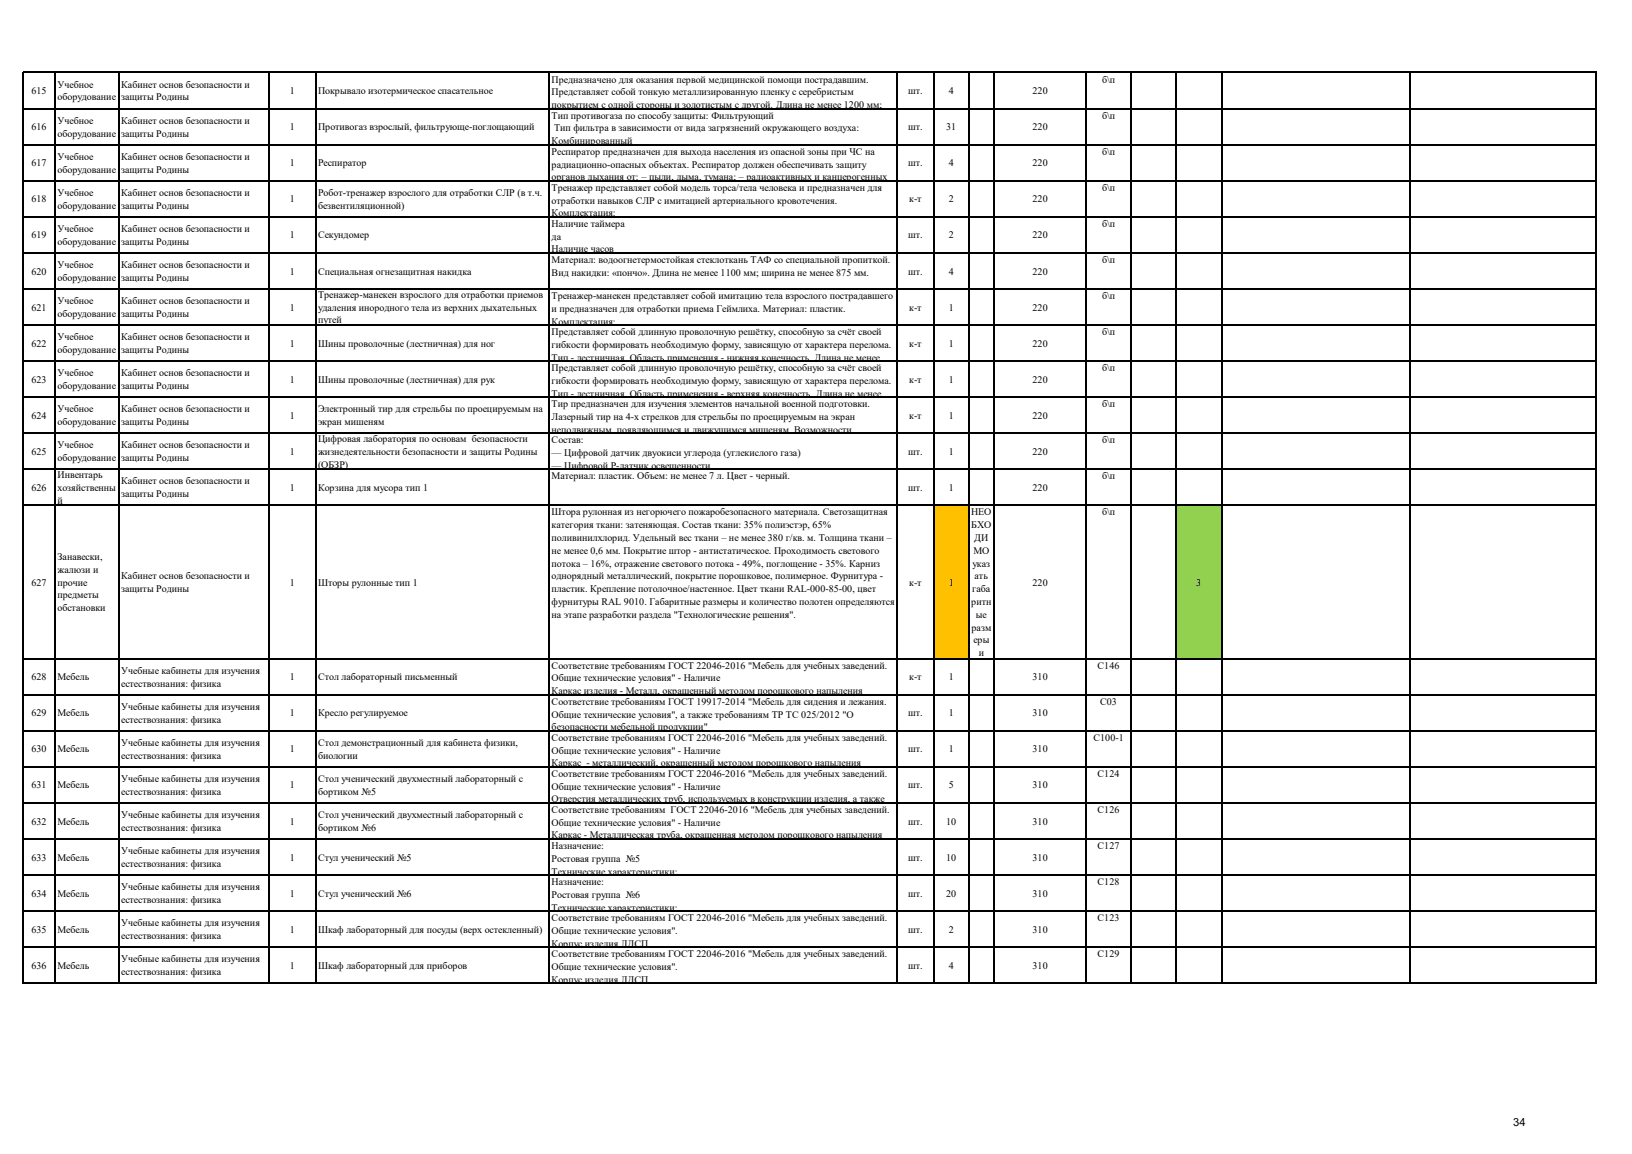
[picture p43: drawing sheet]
<svg xmlns="http://www.w3.org/2000/svg" width="297mm" height="210mm" viewBox="0 0 297 210" stroke-linecap="round" stroke-linejoin="round" font-family="sans-serif">
<defs><g id="words">
<text font-size="2" x="275.4" y="205">34</text>
<g font-size="1.8">
<text x="5.7" y="17.1">615</text>
<text x="10.5" y="16">Учебное</text>
<text x="22.1" y="16">Кабинет основ безопасности и</text>
<text x="52.8" y="17.1">1</text>
<text x="57.9" y="17.1">Покрывало изотермическое спасательное</text>
<text x="100.4" y="15">Предназначено для оказания первой медицинской помощи пострадавшим.</text>
<text x="100.4" y="17.4">Представляет собой тонкую металлизированную пленку с серебристым</text>
<text x="165.3" y="17.1">шт.</text>
<text x="172.7" y="17.1">4</text>
<text x="187.9" y="17.1">220</text>
<text x="200.6" y="15">б\п</text>
<text x="5.7" y="23.7">616</text>
<text x="10.5" y="18.3">оборудование</text>
<text x="10.5" y="22.5">Учебное</text>
<text x="22.1" y="18.3">защиты Родины</text>
<text x="22.1" y="22.5">Кабинет основ безопасности и</text>
<text x="52.8" y="23.7">1</text>
<text x="57.9" y="23.7">Противогаз взрослый, фильтрующе-поглощающий</text>
<text x="100.4" y="19.7">покрытием с одной стороны и золотистым с другой. Длина не менее 1200 мм;</text>
<text x="100.4" y="21.6">Тип противогаза по способу защиты: Фильтрующий</text>
<text x="100.9" y="23.9">Тип фильтра в зависимости от вида загрязнений окружающего воздуха:</text>
<text x="165.3" y="23.7">шт.</text>
<text x="172.2" y="23.7">31</text>
<text x="187.9" y="23.7">220</text>
<text x="200.6" y="21.6">б\п</text>
<text x="10.5" y="24.9">оборудование</text>
<text x="10.5" y="29.1">Учебное</text>
<text x="22.1" y="24.9">защиты Родины</text>
<text x="22.1" y="29.1">Кабинет основ безопасности и</text>
<text x="100.4" y="26.3">Комбинированный</text>
<text x="100.4" y="28.2">Респиратор предназначен для выхода населения из опасной зоны при ЧС на</text>
<text x="200.6" y="28.2">б\п</text>
<text x="5.7" y="30.3">617</text>
<text x="10.5" y="31.4">оборудование</text>
<text x="10.5" y="35.7">Учебное</text>
<text x="22.1" y="31.4">защиты Родины</text>
<text x="22.1" y="35.7">Кабинет основ безопасности и</text>
<text x="52.8" y="30.3">1</text>
<text x="57.9" y="30.3">Респиратор</text>
<text x="57.9" y="35.7">Робот-тренажер взрослого для отработки СЛР (в т.ч.</text>
<text x="100.4" y="30.5">радиационно-опасных объектах. Респиратор должен обеспечивать защиту</text>
<text x="100.4" y="32.8">органов дыхания от: – пыли, дыма, тумана; – радиоактивных и канцерогенных</text>
<text x="100.4" y="34.7">Тренажер представляет собой модель торса/тела человека и предназначен для</text>
<text x="165.3" y="30.3">шт.</text>
<text x="172.7" y="30.3">4</text>
<text x="187.9" y="30.3">220</text>
<text x="200.6" y="34.7">б\п</text>
<text x="5.7" y="36.8">618</text>
<text x="10.5" y="38">оборудование</text>
<text x="22.1" y="38">защиты Родины</text>
<text x="52.8" y="36.8">1</text>
<text x="57.9" y="38">безвентиляционной)</text>
<text x="100.4" y="37">отработки навыков СЛР с имитацией артериального кровотечения.</text>
<text x="100.4" y="39.4">Комплектация:</text>
<text x="100.4" y="41.3">Наличие таймера</text>
<text x="165.5" y="36.8">к-т</text>
<text x="172.7" y="36.8">2</text>
<text x="187.9" y="36.8">220</text>
<text x="200.6" y="41.3">б\п</text>
<text x="5.7" y="43.4">619</text>
<text x="10.5" y="42.2">Учебное</text>
<text x="10.5" y="44.5">оборудование</text>
<text x="22.1" y="42.2">Кабинет основ безопасности и</text>
<text x="22.1" y="44.5">защиты Родины</text>
<text x="52.8" y="43.4">1</text>
<text x="57.9" y="43.4">Секундомер</text>
<text x="100.4" y="43.6">да</text>
<text x="100.4" y="45.9">Наличие часов</text>
<text x="100.4" y="47.8">Материал: водоогнетермостойкая стеклоткань ТАФ со специальной пропиткой.</text>
<text x="165.3" y="43.4">шт.</text>
<text x="172.7" y="43.4">2</text>
<text x="187.9" y="43.4">220</text>
<text x="200.6" y="47.8">б\п</text>
<text x="5.7" y="50">620</text>
<text x="10.5" y="48.8">Учебное</text>
<text x="10.5" y="51.1">оборудование</text>
<text x="22.1" y="48.8">Кабинет основ безопасности и</text>
<text x="22.1" y="51.1">защиты Родины</text>
<text x="52.8" y="50">1</text>
<text x="57.9" y="50">Специальная огнезащитная накидка</text>
<text x="100.4" y="50.2">Вид накидки: «пончо». Длина не менее 1100 мм; ширина не менее 875 мм.</text>
<text x="165.3" y="50">шт.</text>
<text x="172.7" y="50">4</text>
<text x="187.9" y="50">220</text>
<text x="5.7" y="56.5">621</text>
<text x="10.5" y="55.3">Учебное</text>
<text x="10.5" y="57.7">оборудование</text>
<text x="22.1" y="55.3">Кабинет основ безопасности и</text>
<text x="22.1" y="57.7">защиты Родины</text>
<text x="52.8" y="56.5">1</text>
<text x="57.9" y="54.2">Тренажер-манекен взрослого для отработки приемов</text>
<text x="57.9" y="56.5">удаления инородного тела из верхних дыхательных</text>
<text x="57.9" y="58.9">путей</text>
<text x="100.4" y="54.4">Тренажер-манекен представляет собой имитацию тела взрослого пострадавшего</text>
<text x="100.4" y="56.7">и предназначен для отработки приема Геймлиха. Материал: пластик.</text>
<text x="100.4" y="59.1">Комплектация:</text>
<text x="165.5" y="56.5">к-т</text>
<text x="172.7" y="56.5">1</text>
<text x="187.9" y="56.5">220</text>
<text x="200.6" y="54.4">б\п</text>
<text x="5.7" y="63.1">622</text>
<text x="10.5" y="61.9">Учебное</text>
<text x="10.5" y="64.2">оборудование</text>
<text x="22.1" y="61.9">Кабинет основ безопасности и</text>
<text x="22.1" y="64.2">защиты Родины</text>
<text x="52.8" y="63.1">1</text>
<text x="57.9" y="63.1">Шины проволочные (лестничная) для ног</text>
<text x="100.4" y="61">Представляет собой длинную проволочную решётку, способную за счёт своей</text>
<text x="100.4" y="63.3">гибкости формировать необходимую форму, зависящую от характера перелома.</text>
<text x="100.4" y="65.6">Тип - лестничная. Область применения - нижняя конечность. Длина не менее</text>
<text x="165.5" y="63.1">к-т</text>
<text x="172.7" y="63.1">1</text>
<text x="187.9" y="63.1">220</text>
<text x="200.6" y="61">б\п</text>
<text x="5.7" y="69.7">623</text>
<text x="10.5" y="68.5">Учебное</text>
<text x="10.5" y="70.8">оборудование</text>
<text x="22.1" y="68.5">Кабинет основ безопасности и</text>
<text x="22.1" y="70.8">защиты Родины</text>
<text x="52.8" y="69.7">1</text>
<text x="57.9" y="69.7">Шины проволочные (лестничная) для рук</text>
<text x="100.4" y="67.5">Представляет собой длинную проволочную решётку, способную за счёт своей</text>
<text x="100.4" y="69.9">гибкости формировать необходимую форму, зависящую от характера перелома.</text>
<text x="165.5" y="69.7">к-т</text>
<text x="172.7" y="69.7">1</text>
<text x="187.9" y="69.7">220</text>
<text x="200.6" y="67.5">б\п</text>
<text x="5.7" y="76.2">624</text>
<text x="10.5" y="75">Учебное</text>
<text x="10.5" y="77.4">оборудование</text>
<text x="22.1" y="75">Кабинет основ безопасности и</text>
<text x="22.1" y="77.4">защиты Родины</text>
<text x="52.8" y="76.2">1</text>
<text x="57.9" y="75">Электронный тир для стрельбы по проецируемым на</text>
<text x="57.9" y="77.4">экран мишеням</text>
<text x="100.4" y="72.2">Тип - лестничная. Область применения - верхняя конечность. Длина не менее</text>
<text x="100.4" y="74.1">Тир предназначен для изучения элементов начальной военной подготовки.</text>
<text x="100.4" y="76.4">Лазерный тир на 4-х стрелков для стрельбы по проецируемым на экран</text>
<text x="165.5" y="76.2">к-т</text>
<text x="172.7" y="76.2">1</text>
<text x="187.9" y="76.2">220</text>
<text x="200.6" y="74.1">б\п</text>
<text x="5.7" y="82.8">625</text>
<text x="10.5" y="81.6">Учебное</text>
<text x="10.5" y="83.9">оборудование</text>
<text x="22.1" y="81.6">Кабинет основ безопасности и</text>
<text x="22.1" y="83.9">защиты Родины</text>
<text x="52.8" y="82.8">1</text>
<text x="57.9" y="80.5">Цифровая лаборатория по основам безопасности</text>
<text x="57.9" y="82.8">жизнедеятельности безопасности и защиты Родины</text>
<text x="100.4" y="78.8">неподвижным, появляющимся и движущимся мишеням. Возможности</text>
<text x="100.4" y="80.7">Состав:</text>
<text x="100.4" y="83">— Цифровой датчик двуокиси углерода (углекислого газа)</text>
<text x="165.3" y="82.8">шт.</text>
<text x="172.7" y="82.8">1</text>
<text x="187.9" y="82.8">220</text>
<text x="200.6" y="80.7">б\п</text>
<text x="5.7" y="89.3">626</text>
<text x="10.5" y="87">Инвентарь</text>
<text x="10.5" y="89.3">хозяйственны</text>
<text x="22.1" y="88.2">Кабинет основ безопасности и</text>
<text x="52.8" y="89.3">1</text>
<text x="57.9" y="85.1">(ОБЗР)</text>
<text x="57.9" y="89.3">Корзина для мусора тип 1</text>
<text x="100.4" y="85.3">— Цифровой Р-датчик освещенности</text>
<text x="100.4" y="87.2">Материал: пластик. Объем: не менее 7 л. Цвет - черный.</text>
<text x="165.3" y="89.3">шт.</text>
<text x="172.7" y="89.3">1</text>
<text x="187.9" y="89.3">220</text>
<text x="200.6" y="87.2">б\п</text>
<text x="10.5" y="91.7">й</text>
<text x="22.1" y="90.5">защиты Родины</text>
<text x="100.4" y="93.8">Штора рулонная из негорючего пожаробезопасного материала. Светозащитная</text>
<text x="176.7" y="93.8">НЕО</text>
<text x="200.6" y="93.8">б\п</text>
<text x="10.5" y="101.9">Занавески,</text>
<text x="100.4" y="96.1">категория ткани: затеняющая. Состав ткани: 35% полиэстэр, 65%</text>
<text x="100.4" y="98.4">поливинилхлорид. Удельный вес ткани – не менее 380 г/кв. м. Толщина ткани –</text>
<text x="100.4" y="100.8">не менее 0,6 мм. Покрытие штор - антистатическое. Проходимость светового</text>
<text x="176.8" y="96.1">БХО</text>
<text x="177.1" y="100.8">МО</text>
<text x="177.3" y="98.4">ДИ</text>
<text x="5.7" y="106.6">627</text>
<text x="10.5" y="104.2">жалюзи и</text>
<text x="10.5" y="106.6">прочие</text>
<text x="22.1" y="105.4">Кабинет основ безопасности и</text>
<text x="22.1" y="107.7">защиты Родины</text>
<text x="52.8" y="106.6">1</text>
<text x="57.9" y="106.6">Шторы рулонные тип 1</text>
<text x="100.4" y="103.1">потока – 16%, отражение светового потока - 49%, поглощение - 35%. Карниз</text>
<text x="100.4" y="105.4">однорядный металлический, покрытие порошковое, полимерное. Фурнитура -</text>
<text x="100.4" y="107.8">пластик. Крепление потолочное/настенное. Цвет ткани RAL-000-85-00, цвет</text>
<text x="165.5" y="106.6">к-т</text>
<text x="172.7" y="106.6">1</text>
<text x="176.9" y="107.8">габа</text>
<text x="177" y="103.1">указ</text>
<text x="177.4" y="105.4">ать</text>
<text x="187.9" y="106.6">220</text>
<text x="217.7" y="106.6">3</text>
<text x="10.5" y="108.9">предметы</text>
<text x="10.5" y="111.2">обстановки</text>
<text x="100.4" y="110.1">фурнитуры RAL 9010. Габаритные размеры и количество полотен определяются</text>
<text x="100.4" y="112.4">на этапе разработки раздела &quot;Технологические решения&quot;.</text>
<text x="176.8" y="110.1">ритн</text>
<text x="177.6" y="112.4">ые</text>
<text x="176.8" y="114.7">разм</text>
<text x="177.1" y="117.1">еры</text>
<text x="178.1" y="119.4">и</text>
<text x="5.7" y="123.8">628</text>
<text x="10.5" y="123.8">Мебель</text>
<text x="22.1" y="122.6">Учебные кабинеты для изучения</text>
<text x="22.1" y="125">естествознания: физика</text>
<text x="52.8" y="123.8">1</text>
<text x="57.9" y="123.8">Стол лабораторный письменный</text>
<text x="100.4" y="121.7">Соответствие требованиям ГОСТ 22046-2016 &quot;Мебель для учебных заведений.</text>
<text x="100.4" y="124">Общие технические условия&quot; - Наличие</text>
<text x="165.5" y="123.8">к-т</text>
<text x="172.7" y="123.8">1</text>
<text x="187.9" y="123.8">310</text>
<text x="199.8" y="121.7">С146</text>
<text x="5.7" y="130.4">629</text>
<text x="10.5" y="130.4">Мебель</text>
<text x="22.1" y="129.2">Учебные кабинеты для изучения</text>
<text x="22.1" y="131.5">естествознания: физика</text>
<text x="52.8" y="130.4">1</text>
<text x="57.9" y="130.4">Кресло регулируемое</text>
<text x="100.4" y="126.3">Каркас изделия - Металл, окрашенный методом порошкового напыления</text>
<text x="100.4" y="128.3">Cоответствие требованиям ГОСТ 19917-2014 &quot;Мебель для сидения и лежания.</text>
<text x="100.4" y="130.6">Общие технические условия&quot;, а также требованиям ТР ТС 025/2012 &quot;О</text>
<text x="165.3" y="130.4">шт.</text>
<text x="172.7" y="130.4">1</text>
<text x="187.9" y="130.4">310</text>
<text x="200.2" y="128.3">С03</text>
<text x="5.7" y="136.9">630</text>
<text x="10.5" y="136.9">Мебель</text>
<text x="22.1" y="135.7">Учебные кабинеты для изучения</text>
<text x="52.8" y="136.9">1</text>
<text x="57.9" y="135.7">Стол демонстрационный для кабинета физики,</text>
<text x="100.4" y="132.9">безопасности мебельной продукции&quot;</text>
<text x="100.4" y="134.8">Соответствие требованиям ГОСТ 22046-2016 &quot;Мебель для учебных заведений.</text>
<text x="100.4" y="137.1">Общие технические условия&quot; - Наличие</text>
<text x="165.3" y="136.9">шт.</text>
<text x="172.7" y="136.9">1</text>
<text x="187.9" y="136.9">310</text>
<text x="199" y="134.8">C100-1</text>
<text x="5.7" y="143.5">631</text>
<text x="10.5" y="143.5">Мебель</text>
<text x="22.1" y="138.1">естествознания: физика</text>
<text x="22.1" y="142.3">Учебные кабинеты для изучения</text>
<text x="52.8" y="143.5">1</text>
<text x="57.9" y="138.1">биологии</text>
<text x="57.9" y="142.3">Стол ученический двухместный лабораторный с</text>
<text x="100.4" y="139.5">Каркас - металлический, окрашенный методом порошкового напыления</text>
<text x="100.4" y="141.4">Соответствие требованиям ГОСТ 22046-2016 &quot;Мебель для учебных заведений.</text>
<text x="100.4" y="143.7">Общие технические условия&quot; - Наличие</text>
<text x="165.3" y="143.5">шт.</text>
<text x="172.7" y="143.5">5</text>
<text x="187.9" y="143.5">310</text>
<text x="199.8" y="141.4">С124</text>
<text x="22.1" y="144.6">естествознания: физика</text>
<text x="22.1" y="148.9">Учебные кабинеты для изучения</text>
<text x="57.9" y="144.6">бортиком №5</text>
<text x="57.9" y="148.9">Стол ученический двухместный лабораторный с</text>
<text x="100.4" y="146">Отверстия металлических труб, используемых в конструкции изделия, а также</text>
<text x="100.4" y="147.9">Соответствие требованиям ГОСТ 22046-2016 &quot;Мебель для учебных заведений.</text>
<text x="199.8" y="147.9">С126</text>
<text x="5.7" y="150.1">632</text>
<text x="10.5" y="150.1">Мебель</text>
<text x="22.1" y="151.2">естествознания: физика</text>
<text x="22.1" y="155.4">Учебные кабинеты для изучения</text>
<text x="52.8" y="150.1">1</text>
<text x="57.9" y="151.2">бортиком №6</text>
<text x="100.4" y="150.3">Общие технические условия&quot; - Наличие</text>
<text x="100.4" y="152.6">Каркас - Металлическая труба, окрашенная методом порошкового напыления</text>
<text x="100.4" y="154.5">Назначение:</text>
<text x="165.3" y="150.1">шт.</text>
<text x="172.2" y="150.1">10</text>
<text x="187.9" y="150.1">310</text>
<text x="199.8" y="154.5">С127</text>
<text x="5.7" y="156.6">633</text>
<text x="10.5" y="156.6">Мебель</text>
<text x="22.1" y="157.8">естествознания: физика</text>
<text x="52.8" y="156.6">1</text>
<text x="57.9" y="156.6">Стул ученический №5</text>
<text x="100.4" y="156.8">Ростовая группа №5</text>
<text x="100.4" y="159.2">Технические характеристики:</text>
<text x="100.4" y="161.1">Назначение:</text>
<text x="165.3" y="156.6">шт.</text>
<text x="172.2" y="156.6">10</text>
<text x="187.9" y="156.6">310</text>
<text x="199.8" y="161.1">С128</text>
<text x="5.7" y="163.2">634</text>
<text x="10.5" y="163.2">Мебель</text>
<text x="22.1" y="162">Учебные кабинеты для изучения</text>
<text x="22.1" y="164.3">естествознания: физика</text>
<text x="52.8" y="163.2">1</text>
<text x="57.9" y="163.2">Стул ученический №6</text>
<text x="100.4" y="163.4">Ростовая группа №6</text>
<text x="100.4" y="165.7">Технические характеристики:</text>
<text x="100.4" y="167.6">Cоответствие требованиям ГОСТ 22046-2016 &quot;Мебель для учебных заведений.</text>
<text x="165.3" y="163.2">шт.</text>
<text x="172.2" y="163.2">20</text>
<text x="187.9" y="163.2">310</text>
<text x="199.8" y="167.6">С123</text>
<text x="5.7" y="169.7">635</text>
<text x="10.5" y="169.7">Мебель</text>
<text x="22.1" y="168.6">Учебные кабинеты для изучения</text>
<text x="22.1" y="170.9">естествознания: физика</text>
<text x="52.8" y="169.7">1</text>
<text x="57.9" y="169.7">Шкаф лабораторный для посуды (верх остекленный)</text>
<text x="100.4" y="170">Общие технические условия&quot;.</text>
<text x="100.4" y="172.3">Корпус изделия ЛДСП.</text>
<text x="165.3" y="169.7">шт.</text>
<text x="172.7" y="169.7">2</text>
<text x="187.9" y="169.7">310</text>
<text x="5.7" y="176.3">636</text>
<text x="10.5" y="176.3">Мебель</text>
<text x="22.1" y="175.1">Учебные кабинеты для изучения</text>
<text x="22.1" y="177.5">естествознания: физика</text>
<text x="52.8" y="176.3">1</text>
<text x="57.9" y="176.3">Шкаф лабораторный для приборов</text>
<text x="100.4" y="174.2">Cоответствие требованиям ГОСТ 22046-2016 &quot;Мебель для учебных заведений.</text>
<text x="100.4" y="176.5">Общие технические условия&quot;.</text>
<text x="100.4" y="178.8">Корпус изделия ЛДСП.</text>
<text x="165.3" y="176.3">шт.</text>
<text x="172.7" y="176.3">4</text>
<text x="187.9" y="176.3">310</text>
<text x="199.8" y="174.2">С129</text>
</g>
</g></defs>
<path d="M169.9 91.9h6.4v28h-6.4z" fill-rule="evenodd" fill="#ffc000"/>
<path d="M214 91.9h8.3v28h-8.3z" fill-rule="evenodd" fill="#92d050"/>
<g fill="none" stroke="#000" stroke-width=".21">
<path d="M4.2 13.1v165.9M4.3 13.2h286.3M4.3 19.7h286.3M10.1 13.3v165.7M21.7 13.3v165.7M48.9 13.3v165.7M57.5 13.3v165.7M100 13.3v165.7M163.3 13.3v165.7M169.9 13.3v165.7M176.3 13.3v165.7M180.9 13.3v165.7"/>
<path d="M197.7 13.3v165.7M205.8 13.3v165.7M214 13.3v165.7M222.3 13.3v165.7M256.6 13.3v165.7M290.5 13.3v165.7M4.3 26.3h286.3M4.3 32.9h286.3M4.3 39.4h286.3M4.3 46h286.3M4.3 52.6h286.3M4.3 59.1h286.3"/>
<path d="M4.3 65.7h286.3M4.3 72.3h286.3M4.3 78.8h286.3M4.3 85.4h286.3M4.3 91.9h286.3M4.3 119.8h286.3M4.3 126.4h286.3M4.3 133h286.3M4.3 139.5h286.3M4.3 146.1h286.3M4.3 152.7h286.3M4.3 159.2h286.3"/>
<path d="M4.3 165.8h286.3M4.3 172.4h286.3M4.3 178.9h286.3"/>
</g>
<use href="#words"/>
</svg>
